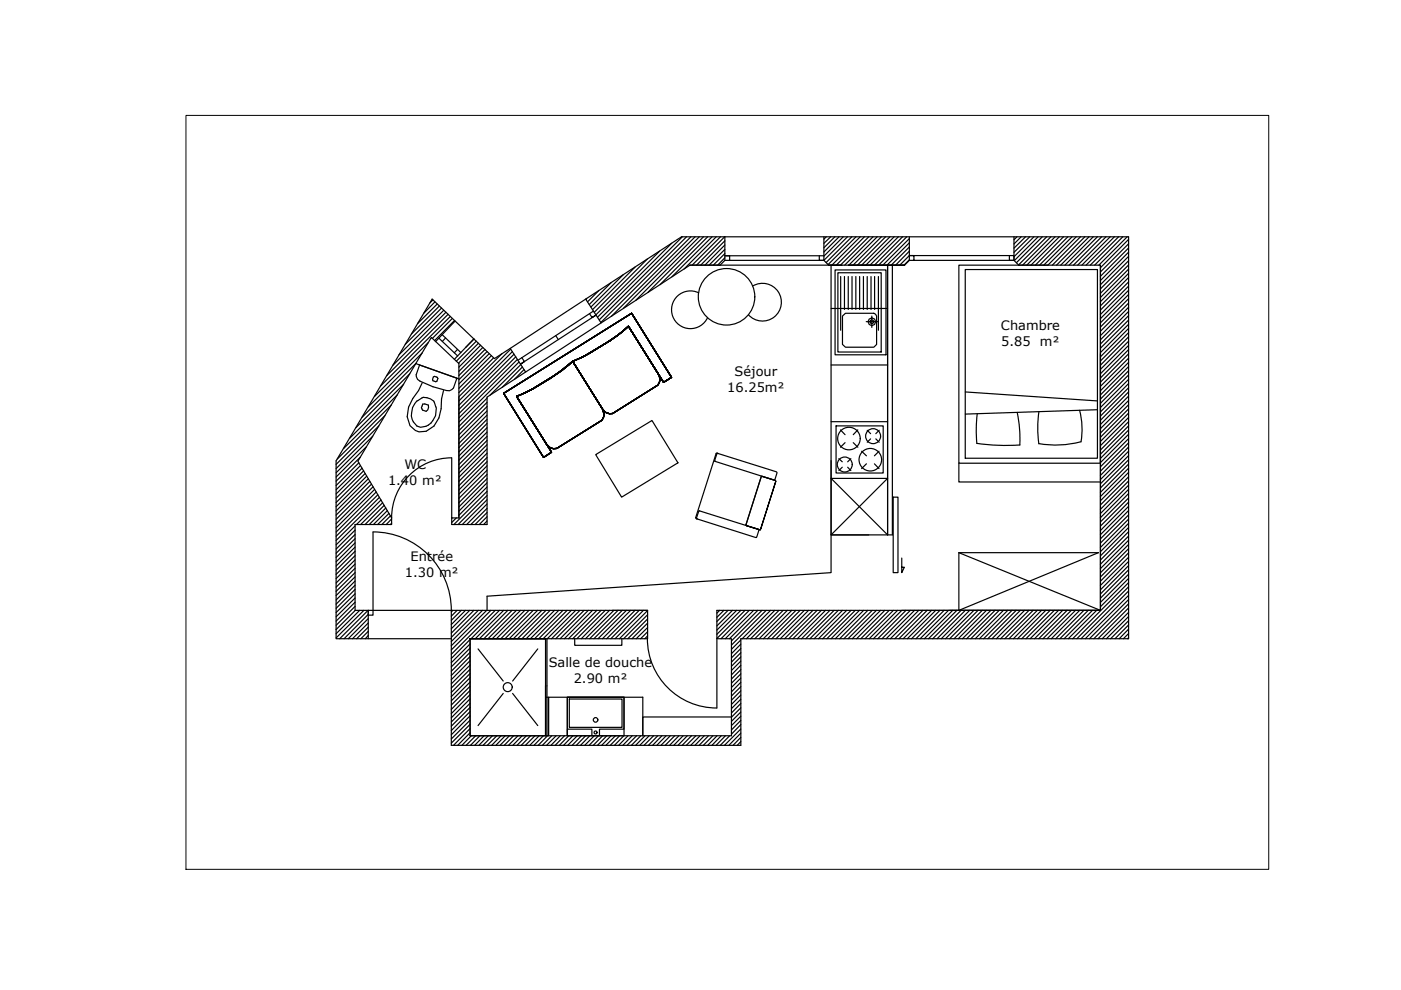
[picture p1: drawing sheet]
<svg xmlns="http://www.w3.org/2000/svg" width="297mm" height="210mm" viewBox="0 0 297 210" stroke-linecap="round" stroke-linejoin="round" font-family="sans-serif">
<defs><g id="words">
<g font-size="2.8">
<text x="212.2" y="70">Chambre</text>
<text x="212.3" y="73.4">5.85</text>
<text x="220.5" y="73.4">m²</text>
<text x="154.2" y="83">16.25m²</text>
<text x="155.8" y="79.6">Séjour</text>
<text x="85.7" y="99.4">WC</text>
<text x="82.3" y="102.8">1.40 m²</text>
<text x="87.1" y="119">Entrée</text>
<text x="85.9" y="122.4">1.30 m²</text>
<text x="116.3" y="141.5">Salle de douche</text>
<text x="121.6" y="144.9">2.90 m²</text>
</g>
</g></defs>
<!-- layer: 0 -->
<g fill="none" stroke="#000" stroke-width=".25">
<path d="M129.6 59.9l-4.7 4.7M132.1 58.3l-6.8 6.8M134.7 56.6l-9.1 9.1M137.3 54.9l-11.3 11.3M139.8 53.3l-13.5 13.5M142.4 51.6l-15.7 15.7M144.7 50.2l-17.6 17.6M145.6 50.2l-18.2 18.2M146.5 50.2l-16.9 16.9M147.4 50.2l-15.2 15.2M148.3 50.2l-13.5 13.5M149.2 50.2l-11.9 11.8"/>
<path d="M150 50.2l-10.1 10.2M151 50.2l-8.5 8.5M151.9 50.2l-6.9 6.8M152.8 50.2l-6.1 6M153.6 50.2l-5.9 6M153.7 50.2h-9.2l-20.3 13.2 3.2 5.1M153.7 50.2h85.6v85.2h-82.2v22.6h-61.4v-28.6M153.7 50.2v5l-1 1M153.7 51.1l-5.1 5.1M153.7 51.9l-4.2 4.3M153.7 52.9l-3.4 3.3M153.7 53.8l-2.5 2.4"/>
<path d="M153.7 54.7l-1.5 1.5M173.7 54.2v1h1M174.7 54.2h-21h1v1M174.7 50.2v5h-21M174.7 55.2l1 1M175.2 50.2l-.5 .5M176.1 50.2l-1.4 1.4M176.2 56.2v57.2h8M177 50.2l-2.3 2.3M177.1 57.2h10.7v18h-10.7zM177.6 57.8h9.2v16.8h-9.2zM177.9 50.2l-3.2 3.2"/>
<path d="M178.2 58.6v11.4M178.8 50.2l-4.1 4.1M179 58.6v7M179.7 50.2l-5 5M179.8 58.6v7M180.6 50.2l-5.5 5.5M180.7 58.6v7M181.5 58.6v7M181.5 50.2l-5.9 5.9M182.3 58.6v7M182.4 50.2l-6 6M183.1 58.6v7"/>
<path d="M183.3 50.2l-6 6M183.9 58.6v7M184.2 50.2l-6 6M184.7 58.6v7M185.1 50.2l-6 6M185.4 58.6v7M186 50.2l-6 6M186.2 58.6v11.4M186.9 50.2l-6 6M187.8 50.2l-6 6M188.2 56.2v57.2l-12-12h12l-12 12v8l-72.9 5v3M188.7 50.2l-6 6"/>
<path d="M189.2 56.2v57.2h-13v-15.7M189.6 50.2l-6 6M190.5 50.2l-6 6M191.4 50.2l-6 6M192.2 50.2l-5.9 6M192.8 50.2v5l-1 1h-45.5l-43 28v27h-7.5v-14.1M192.8 55.2h22.2v-1h-22.2h1v1M192.8 50.6l-5.6 5.6M192.8 51.5l-4.7 4.7M192.8 52.4l-3.9 3.8M192.8 53.3l-2.9 2.9M192.8 54.2l-2 2"/>
<path d="M192.8 55.1l-1.1 1.1M204.7 57.2h28v40h-28zM214 54.2v1h1M215 50.2v5l1 1M215.6 50.2l-.6 .6M216 56.2h17.3v73.2M216 56.2h-12.7v42h30v-42M216.5 50.2l-1.5 1.5M217.4 50.2l-2.4 2.4M218.3 50.2l-3.3 3.3M219.2 50.2l-4.2 4.2M220.1 50.2l-5 5"/>
<path d="M221 50.2l-5.5 5.5M221.9 50.2l-5.9 6M222.8 50.2l-6 6M223.7 50.2l-6 6M224.6 50.2l-6 6M225.5 50.2l-6 6M226.4 50.2l-6 6M227.3 50.2l-6 6M228.2 50.2l-6 6h-6.2M229.1 50.2l-6 6M230 50.2l-6 6M230.9 50.2l-6 6"/>
<path d="M231.8 50.2l-6 6M232.7 50.2l-6 6M233.6 50.2l-6 6M234.5 50.2l-6 6M235.4 50.2l-6 6M236.3 50.2l-6 6M237.2 50.2l-6 6M238.1 50.2l-6 6M239 50.2l-6 6M239.3 50.8l-6 6M239.3 51.7l-6 6M239.3 52.6l-6 6"/>
<path d="M239.3 53.5l-6 6M239.3 54.4l-6 6M239.3 55.3l-6 6M239.3 56.2l-6 6M239.3 57.1l-6 6M239.3 58l-6 6M239.3 58.8l-6 6.1M239.3 59.8l-6 5.9M86.9 79.2l-11.4 11.5M88.2 77.1l-12.3 20.7 7.1 12v1.4h-7.7v18.2h2.8v1h1v-17.6a16.5 16.5 0 0 1 16.6 16.6M88.2 77.1l3.3-5.6 5.8 5.6v32.7h-1.5M88.2 77.1l9.1 3.2"/>
<path d="M88.2 77l-11.4 11.5M89 77.4l7.9 2.8-.7 2.1-.9 .5a17.1 17.1 0 0 1-6.8-2.4l-.3-.9zM89.5 74.8l-11.4 11.5M90.8 72.6l-11.4 11.5M91.8 63.6l-.6 .6M91.9 79.9a.73 .73 0 0 1 1 .4l-.3 .5a.71 .71 0 0 1-.9-.3zM92.2 64l-2.4 2.4M92.7 64.5l-4.2 4.1M93.1 71.7l3.9 3.8M93.1 64.9l-5.9 5.9M93.6 65.3l-7.7 7.7M93.7 71l4 3.8"/>
<path d="M94.1 65.8l-9.5 9.4M94.5 71.7l-.7 .7M94.5 66.2l-11.2 11.3M95 66.6l-13 13.1M95.5 67.1l-14.8 14.8M95.9 67.5l-4.2 4.3M96.4 67.9l-4.3 4.3M96.5 68.1l-4.2 4.3M97 74.1l-.7 .7M100.5 71.8l-4.2 4.4M100.5 71.9l-1.8 1.8M101 72.3l-4.3 4.3"/>
<path d="M101.4 72.8l-4.2 4.2M101.9 73.2l-4.6 4.7M102.4 73.7l-5.1 5M102.8 74.1l-5.5 5.5M103.3 74.5l-6 6M103.7 75l-6.4 6.4M104.2 75.4l-6.9 6.9M104.7 75.9l-7.4 7.3M106.4 75l-9.1 9.1M108.2 73.9l-3.4 2.1-13.2-12.6-20.3 34.3v37.7h24.4M108.3 74l-11 11M108.6 74.5l-11.3 11.4"/>
<path d="M109 75.1l-11.7 11.7M109.4 75.6l-12.1 12.1M109.7 76.2l-12.4 12.4M110 76.8l-12.7 12.7M110.4 77.3l-6.5 6.5M110.8 77.8l-4.3 4.3M111.1 78.4l-2 2M117.4 79.7l-4.6 2.8 4.6-2.8M117.8 71.2l.6 .8M119.1 78.5l-1.7 1.2 1.7-1.2M119.1 78.6l1.6-1.3-1.6 1.3M120.7 77.3l.7-.7-.7 .7"/>
<path d="M121.4 76.6a41.2 41.2 0 0 1-11.9 7.4M121.4 76.6l-2.3 1.9 2.3-1.9M121.4 76.6l6.4 10.2 .3 1-.3-1zM121.4 76.6l6.4 10.2-6.4-10.2M123.2 75.8l-1.8 .8 1.8-.8M123.2 75.8l3.5-2a29.5 29.5 0 0 0 6.5-4.6l6.6 10.4 .1 .8-.1 .7-.3 .6-9.6 6a2.05 2.05 0 0 1-2.1-.9l-6.4-10.2M123.2 75.8l3.5-2a29.5 29.5 0 0 0 6.5-4.6l6.6 10.4 .1 .8-.1 .7-.3 .6-9.6 6a2.05 2.05 0 0 1-2.1-.9l-6.4-10.2 1.8-.8-1.8 .8M124.1 75.4l-.9 .4 .9-.4M124.2 63.4l-16 10.5 3.2 5M124.4 63.3l-.2 .2M125 66.5l.5 .8 .9-.5-16.1 10.4 .9-.5-.6-.9M125 74.9l1.7-1.1-1.7 1.1"/>
<path d="M125.8 66l-16 10.4M126.7 73.8l1.8-1-1.8 1M127 61.6l-2.4 2.4M128.5 72.8l2.5-1.7-2.5 1.7M129.3 72.3l3.9-3.1 7.5 11.9 1.7-1.1-8.5-13.6-27.1 17M129.3 72.3l-5.2 3.1-2.7 1.2M129.3 72.3l-5.2 3.1-2.7 1.2a41.2 41.2 0 0 1-11.9 7.4M129.3 72.3l-5.2 3.1 5.2-3.1M131 71.1l-1.7 1.2 1.7-1.2M131 71.1l1.5-1.2-1.5 1.2M131.7 70.5l-.7 .6 .7-.6M132.5 69.9l.7-.7-.7 .7"/>
<path d="M133.2 69.2l-1.5 1.3 1.5-1.3M133.2 69.2l6.6 10.4-6.6-10.4M133.9 66.4l8.5 13.6-1.7 1.1-7.5-11.9M133.9 66.4l8.5 13.6-8.5-13.6M139.8 79.6l.1 .8-.1-.8M148.1 62.1a4 4 0 0 0-5.3 1.9 4 4 0 0 0 1.9 5.3 4 4 0 0 0 5.3-2M159.6 60.6a4 4 0 0 1 5.4 1.2 4 4 0 0 1-.9 5.4 4 4 0 0 1-5.4-.5M176.2 77.4h12M176.2 65.4h12M178.6 67l.7-.6h6l.3 .2 .3 .4v6l-.6 .6h-6l-.7-.6zM183.7 68.2h2.4M184.5 67.9l.3-.1 .3 .1 .2 .3-.2 .3-.3 .1-.3-.1z"/>
<path d="M184.8 67v2.4M233.3 74.9v54.5M239.3 60.7l-6 6M239.3 61.6l-6 6M239.3 62.4l-6 6.1M239.3 63.3l-6 6M239.3 64.3l-6 5.9M239.3 65.2l-6 6M239.3 66l-6 6.1M239.3 66.9l-6 6M239.3 67.9l-6 5.9M239.3 68.7l-6 6.1"/>
<path d="M239.3 69.6l-6 6M239.3 70.5l-6 6M239.3 71.4l-6 6M239.3 72.3l-6 6M239.3 73.2l-6 6M239.3 74.1l-6 6M239.3 75l-6 6M239.3 75.9l-6 6M239.3 76.8l-6 6M239.3 77.7l-6 6M239.3 78.6l-6 6M239.3 79.5l-6 6"/>
<path d="M76.1 98.1l-4.8 4.9M76.4 96.9l-5.1 5.1M76.4 98.7l-5.1 5.1M76.8 99.3l-5.5 5.4M77.1 99.8l-5.8 5.8M77.7 94.7l-6.4 6.4M79 92.5l-7.7 7.7M80.3 90.3l-9 9.1M81.6 88.1l-10.3 10.4M82.9 85.9l-11.4 11.4M84.3 83.7l-11.5 11.4M85.6 81.5l-11.5 11.4"/>
<path d="M88.4 85a2.29 2.29 0 0 1 3.7 .3 3.6 3.6 0 0 1-2.9 5.3 2.68 2.68 0 0 1-1.9-3l.2-1.2zM89.5 81.2l-.8 1.6-1.2 1.7-.9 1.8-.3 2 .6 2 1.2 1 .7 .3 1.6-.2 1.6-1.1 1.1-1.7 .4-1.9 .1-2.1 .4-1.8M89.6 85.7l.5-.1 .7 .3a.82 .82 0 0 1-.1 1 .82 .82 0 0 1-1.1 .1l-.3-.6zM95.8 97.1a12.7 12.7 0 0 0-12.8 12.7M103.3 84.4l-6 6M103.3 85.3l-6 6M103.3 86.2l-6 6M103.3 87.1l-6 6M103.3 88l-6 6M103.3 88.9l-6 6M103.3 89.8l-6 6M103.3 90.7l-6 6"/>
<path d="M103.3 91.6l-6 6M103.3 92.5l-6 6M103.3 93.4l-6 6M103.3 94.3l-6 6M103.3 95.2l-6 6M103.3 96.1l-6 6M103.3 97l-6 6M103.3 97.9l-6 6M103.3 98.8l-6 6M103.3 99.7l-6 6M106.8 83.4l8.4 13.6 1.7-1.1-7.4-11.9M106.8 83.4l27.1-17-27.1 17"/>
<path d="M106.8 83.4l8.4 13.6M109.5 84l7.4 11.9-1.7 1.1M109.5 84l7.4 11.9-7.4-11.9M109.5 84.1l6.4 10.1a1.91 1.91 0 0 0 2.1 .9l9.6-6 .3-.6 .2-.7-.3-1-6.4-10.2a49.1 49.1 0 0 1-10 6.7l1.8-1a49.2 49.2 0 0 0 8.2-5.7l6.4 10.2 .3 1-.2 .7-.3 .6-9.6 6a1.91 1.91 0 0 1-2.1-.9l-6.4-10.1 1.9-.8zM110.5 83.7l-1 .3 1-.3M112.3 82.8l-1.8 .9 1.8-.9M112.8 82.5l-.5 .3 .5-.3M113.2 82.3l1.7-1-1.7 1M114.9 81.3l1.7-1-1.7 1M115.2 97l-8.4-13.6 8.4 13.6M115.9 94.2l-6.4-10.1 6.4 10.1M116.5 94.8l-.6-.6 .6 .6"/>
<path d="M116.6 80.3l2.5-1.7-2.5 1.7M116.9 95l-.4-.2 .4 .2M116.9 95.9l-1.7 1.1 1.7-1.1M117.4 95.1l-.5-.1 .5 .1M118 95.1h-.6h.6M126.3 96.4l11.9-7.2 5.5 8.9-11.9 7.3zM127.6 89.1l-9.6 6 9.6-6M127.9 88.5l-.3 .6 .3-.6M128.1 87.8l-.2 .7 .2-.7M128.4 87.4l-.6-.6 .6 .6M128.8 87.6l-.4-.2 .4 .2M129.2 87.7l-.4-.1 .4 .1"/>
<path d="M129.9 87.7h-.7h.7M139.5 81.7l-9.6 6 9.6-6M139.8 81.1l-.3 .6 .3-.6M139.9 80.4l-.1 .7 .1-.7M140.7 81.1l-7.5-11.9 7.5 11.9M142.4 80l-1.7 1.1 1.7-1.1M152 96.2l.2-.1 12.4 3.9 .1 .3-.4 1.3-.2 .2-12.5-4-.1-.2zM152.2 96.1h-.4l-4.3 13.6 .3 .3M176.2 89.4h12M177.3 90.3h10v10h-10zM177.9 97.2l.7 .7M178.2 91.1l1 1.1"/>
<path d="M178.6 99.1l-.7 .7M179.2 93.9l-1 .9M179.7 99.1l.7 .7M180.4 97.2l-.7 .7M180.9 93.9l1 .9M181.9 91.1l-1 1.1M182.7 95.7l1 .9M183.7 98.3l-1 1.1M183.9 91.2l.7 .7M184.6 93l-.7 .8M185.4 98.3l1 1.1M185.7 93l.7 .8"/>
<path d="M186.4 95.7l-1 .9M186.4 91.2l-.7 .7M203.3 98.2v4h30M204.7 83.1l28 1.9M207.2 87.7a29.7 29.7 0 0 0-.1 6.3M215.7 87.4a27 27 0 0 1 .5 6.9l-4.5 .1-4.6-.4M220.3 87.3a24.2 24.2 0 0 0 0 6.8M228.9 87a15.9 15.9 0 0 1 .3 6.7M229.2 93.7a20.8 20.8 0 0 1-8.9 .4M232.7 86.9l-28 .9M239.3 80.4l-6 6M239.3 81.3l-6 6"/>
<path d="M239.3 82.2l-6 6M239.3 83.1l-6 6M239.3 84l-6 6M239.3 84.9l-6 6M239.3 85.8l-6 6M239.3 86.7l-6 6M239.3 87.6l-6 6M239.3 88.5l-6 6M239.3 89.4l-6 6M239.3 90.3l-6 6M239.3 91.2l-6 6M239.3 92.1l-6 6"/>
<path d="M239.3 93l-6 6M239.3 93.9l-6 6M239.3 94.8l-6 6M239.3 95.7l-6 6M239.3 96.6l-6 6M239.3 97.5l-6 6M239.3 98.4l-6 6M239.3 99.3l-6 6M75.3 111.5l-4 4M75.3 112.4l-4 4M75.3 113.3l-4 4M75.3 114.2l-4 4"/>
<path d="M75.3 115.1l-4 4M75.3 116l-4 4M75.3 116.9l-4 4M75.3 117.8l-4 4M75.3 118.7l-4 4M75.3 119.6l-4 4M77.4 100.4l-6.1 6.2M77.7 101l-6.4 6.4M78.1 101.5l-6.8 6.8M78.4 102.1l-7.1 7.1M78.8 102.7l-7.5 7.4M79.1 103.2l-7.8 7.8"/>
<path d="M79.4 103.8l-8.1 8.1M79.8 104.3l-8.5 8.5M80.1 104.9l-8.8 8.8M80.4 105.5l-9.1 9.1M80.8 106l-5.2 5.2M81.1 106.6l-4.6 4.6M81.5 107.1l-4.1 4.1M81.8 107.7l-3.5 3.5M82.1 108.2l-2.9 3M82.5 108.8l-2.4 2.4M82.8 109.4l-1.8 1.8M83 110l-1.1 1.2"/>
<path d="M83 110.9l-.2 .3M95.9 109.8l-.1 .1M96.7 109.8l-.9 1M103.3 100.6l-6 6M103.3 101.5l-6 6M103.3 102.4l-6 6M103.3 103.3l-6 6M103.3 104.2l-7.1 7M103.3 105.1l-6.2 6.1M103.3 106l-5.3 5.2M103.3 106.8l-4.4 4.4M103.3 107.8l-3.5 3.4"/>
<path d="M103.3 108.7l-2.6 2.5M103.3 109.6l-1.7 1.6M103.3 110.4l-.8 .8M148.1 108.4l.2-.1 12.5 3.9 .1 .3-.4 1.3-.3 .2-12.4-4-.1-.2zM161.4 101l-3.2 10.3 .1 .2 2.8 .9 .2-.2-.2 .2-2.8-.9-.1-.3 3.2-10.2 3 .9zM164.4 101.9l.1 .2M164.5 102.1l-3.2 10.1 3.2-10.1M189.4 105.4h1v16h-1zM191.2 118.3v3.1l.5-1.1h-.5M203.3 117.2h29.6l-29.6 12.2zM203.3 117.2l30 12.2M239.3 100.2l-6 6"/>
<path d="M239.3 101.1l-6 6M239.3 102l-6 6M239.3 102.9l-6 6M239.3 103.8l-6 6M239.3 104.6l-6 6.1M239.3 105.6l-6 5.9M239.3 106.5l-6 6M239.3 107.4l-6 6M239.3 108.2l-6 6.1M239.3 109.2l-6 5.9M239.3 110.1l-6 6M239.3 111l-6 6"/>
<path d="M239.3 111.8l-6 6.1M239.3 112.7l-6 6M239.3 113.7l-6 5.9M239.3 114.6l-6 6M239.3 115.4l-6 6.1M239.3 116.3l-6 6M239.3 117.2l-6 6M239.3 118.2l-6 5.9M239.3 119l-6 6.1M239.3 119.9l-6 6M75.3 120.5l-4 4M75.3 121.4l-4 4"/>
<path d="M75.3 122.3l-4 4M75.3 123.2l-4 4M75.3 124.1l-4 4M75.3 125l-4 4M75.3 125.9l-4 4M75.3 126.8l-4 4M75.3 127.7l-4 4M75.3 128.6l-4 4M75.3 129.4l-4 4.1M76.3 129.4l-5 5M77.1 129.4l-5.8 5.9M78 129.4l-6 6"/>
<path d="M78.1 135.4v-6h59.2l-6 6M78.1 130.3l-5.1 5.1M78.1 131.1l-4.3 4.3M78.1 132.1l-3.4 3.3M78.1 133l-2.5 2.4M78.1 133.9l-1.6 1.5M78.1 134.7l-.7 .7M96 129.4l-.3 .4M96.9 129.4l-1.2 1.2M97.8 129.4l-2.1 2.1M98.7 129.4l-3 3M99.6 129.4l-3.9 3.9"/>
<path d="M99.7 135.4v20.6h16v-20.6h-16h16v20.6v-10.6M99.7 135.6l-4 4M99.7 136.5l-4 4M99.7 137.4l-4 4M99.7 138.3l-4 4M99.7 139.2l-4 4M99.7 135.4h37.6M100.5 129.4l-4.8 4.8M101.4 137.6l5.3 6.8M101.4 129.4l-5.7 5.7M102.3 129.4l-6.6 6.6M103.2 129.4l-7.5 7.5"/>
<path d="M104.1 129.4l-8.4 8.4M105 129.4l-9.3 9.3M105.9 129.4l-6 6M106.8 129.4l-6 6M107.7 129.4l-6 6M108.6 129.4l-6 6M109.5 129.4l-6 6M110.4 129.4l-6 6M111.3 129.4l-6 6M112.2 129.4l-6 6M113 129.4l-5.9 6M114 129.4l-6 6"/>
<path d="M114 137.6l-5.3 6.8M114.9 129.4l-6 6M115.8 129.4l-6.1 6M116 135.4v20.6M116.6 129.4l-5.9 6M117.6 129.4l-6 6M118.5 129.4l-6 6M119.4 129.4l-6.1 6M120.2 129.4l-6 6M121.1 129.4l-5.9 6M121.8 135.4v1.4h10v-1.4M122.1 129.4l-6.1 6"/>
<path d="M123 129.4l-6.1 6M123.8 129.4l-6 6M124.7 129.4l-5.9 6M125.6 129.4l-6 6M126.5 129.4l-6 6M127.4 129.4l-6 6M128.3 129.4l-6 6M129.2 129.4l-6 6M129.9 129.4h7.4v6M130.1 129.4l-6 6M131 129.4l-6 6M131.9 129.4l-6 6"/>
<path d="M132.8 129.4l-6 6M133.7 129.4l-6 6M134.6 129.4l-6 6M135.5 129.4l-6 6M136.4 129.4l-6 6M137.3 135.4a14.7 14.7 0 0 0 14.7 14.7v-14.7M137.3 130.3l-5.1 5.1M137.3 131.2l-4.2 4.2M137.3 132.1l-3.3 3.3M137.3 133.1l-2.4 2.3M137.3 133.9l-1.5 1.5M137.3 134.8l-.6 .6"/>
<path d="M152.6 129.4l-.6 .6M153.5 129.4l-1.5 1.5M154.4 129.4l-2.4 2.4M155.3 129.4l-3.3 3.3M156.2 129.4l-4.2 4.2M157.1 129.4l-5.1 5.1M157.1 135.7l-2 2M157.1 136.6l-2 2M157.1 137.5l-2 2M157.1 138.4l-2 2M157.1 139.3l-2 2M158 129.4l-6 6"/>
<path d="M158.8 129.4l-5.9 6M159.8 129.4l-6 6M160.7 129.4l-6 6M161.6 129.4l-6.5 6.5M162.4 129.4l-7.3 7.4M163.4 129.4l-6 6M164.3 129.4l-6 6M165.2 129.4l-6.1 6M166 129.4l-6 6M166.9 129.4l-5.9 6M167.9 129.4l-6 6M168.8 129.4l-6.1 6"/>
<path d="M169.6 129.4l-6 6M170.5 129.4l-6 6M171.4 129.4l-5.9 6M172.4 129.4l-6.1 6M173.2 129.4l-6 6M174.1 129.4l-6 6M175 129.4l-5.9 6M176 129.4l-6.1 6M176.8 129.4l-6 6M177.7 129.4l-6 6M178.6 129.4l-6 6M179.5 129.4l-6 6"/>
<path d="M180.4 129.4l-6 6M181.3 129.4l-6 6M182.2 129.4l-6 6M183.1 129.4l-6 6M184 129.4l-6 6M184.9 129.4l-6 6M185.8 129.4l-6 6M186.7 129.4l-6 6M187.6 129.4l-6 6M188.5 129.4l-6 6M189.4 129.4l-6 6M190.3 129.4l-6 6"/>
<path d="M191.2 129.4l-6 6M192.1 129.4l-6 6M193 129.4l-6 6M193.9 129.4l-6 6M194.8 129.4l-6 6M195.7 129.4l-6 6M196.6 129.4l-6 6M197.5 129.4l-6 6M198.4 129.4l-6 6M199.3 129.4l-6 6M200.2 129.4l-6 6M201.1 129.4l-6 6"/>
<path d="M202 129.4l-6 6M202.9 129.4l-6 6M203.8 129.4l-6 6M204.7 129.4l-6 6M205.6 129.4l-6 6M206.5 129.4l-6 6M207.4 129.4l-6 6M208.3 129.4l-6 6M209.1 129.4l-5.9 6M210.1 129.4l-6 6M211 129.4l-6.1 6M211.9 129.4l-6.1 6"/>
<path d="M212.7 129.4l-5.9 6M213.7 129.4l-6 6M214.6 129.4l-6.1 6M215.4 129.4l-6 6M216.3 129.4l-6 6M217.2 129.4l-5.9 6M218.2 129.4l-6.1 6M219 129.4l-6 6M219.9 129.4l-6 6M220.8 129.4l-5.9 6M221.7 129.4l-6 6M222.6 129.4l-6 6"/>
<path d="M223.5 129.4l-6 6M224.4 129.4l-6 6M225.3 129.4l-6 6M226.2 129.4l-6 6M227.1 129.4l-6 6M228 129.4l-6 6M228.9 129.4l-6 6M229.8 129.4l-6 6M230.7 129.4l-6 6M231.6 129.4l-6 6M232.5 129.4l-6 6M233.3 129.4h-81.3v6h3.1v20.6h-55.4v-20.6"/>
<path d="M239.3 120.8l-6 6M239.3 121.8l-6 5.9M239.3 122.6l-6 6.1M239.3 123.5l-11.9 11.9M239.3 124.4l-11 11M239.3 125.3l-10.1 10.1M239.3 126.2l-9.2 9.2M239.3 127.1l-8.3 8.3M239.3 128l-7.4 7.4M239.3 128.9l-6.5 6.5M239.3 129.8l-5.6 5.6M239.3 130.7l-4.7 4.7"/>
<path d="M239.3 131.6l-3.8 3.8M239.3 132.5l-2.9 2.9M239.3 133.4l-2 2M239.3 134.3l-1.1 1.1M239.3 135.2l-.2 .2M99.7 140.1l-4 4M99.7 141l-4 4M99.7 141.9l-4 4M99.7 142.8l-4 4M99.7 143.7l-4 4M99.7 144.6l-4 4M99.7 145.5l-4 4"/>
<path d="M99.7 146.4l-4 4M99.7 147.3l-4 4M99.7 148.2l-4 4M99.7 149.1l-4 4M99.7 150l-4 4M99.7 150.9l-4 4M99.7 151.8l-4 4M99.7 152.7l-4 4M99.7 153.6l-4 4M99.7 154.5l-3.5 3.5M99.7 155.4l-2.7 2.6M99.9 156l-2 2"/>
<path d="M100.9 156l-2.1 2M101.7 156l-1.9 2M102.6 156l-2 2M103.5 156l-2 2M104.4 156l-2 2M105.3 156l-2 2M106.2 156l-2 2M106.7 147l-5.3 6.8M107.1 156l-2 2M108 156l-2 2M108.7 147l5.3 6.8M108.9 156l-2 2"/>
<path d="M109.8 156l-2 2M110.7 156l-2 2M111.6 156l-2 2M112.5 156l-2 2M113.4 156l-2 2M114.3 156l-2 2M115.2 156l-2 2M115.7 147.8h.6v8.2v-8.2h20v8.2v-4h18.8M116.1 156l-2 2M117 156l-2 2M117.9 156l-2 2M118.8 156l-2 2"/>
<path d="M119.7 156l-2 2M120.3 154.6v1.4h12v-8.2h-12v8.2M120.6 156l-2 2M120.7 148.2h11.2v6h-11.2zM121.5 156l-2 2M122.4 156l-2 2M123.3 156l-2 2M124.2 156l-2 2M125.1 156l-2 2M125.5 156v-1.4h-5.2v-6.8h12v6.8h-5.2v1.4M126 156l-2 2M126.9 156l-2 2"/>
<path d="M127.8 156l-2 2M128.7 156l-2 2M129.6 156l-2 2M130.5 156l-2 2M131.4 156l-2 2M132.3 156l-2 2M133.2 156l-2 2M134 156l-1.9 2M135 156l-2.1 2M135.9 156l-2 2M136.8 156l-2 2M137.6 156l-1.9 2"/>
<path d="M138.6 156l-2.1 2M139.5 156l-2 2M140.3 156l-1.9 2M141.2 156l-2 2M142.1 156l-2 2M143.1 156l-2.1 2M143.9 156l-1.9 2M144.8 156l-2 2M145.7 156l-2 2M146.6 156l-2 2M147.5 156l-2 2M148.4 156l-2 2"/>
<path d="M149.3 156l-2 2M150.2 156l-2 2M151.1 156l-2 2M152 156l-2 2M152.9 156l-2 2M153.8 156l-2 2M154.7 156l-2 2M157.1 140.2l-2 2M157.1 141.1l-2 2M157.1 142l-2 2M157.1 142.9l-2 2M157.1 143.8l-2 2"/>
<path d="M157.1 144.7l-2 2M157.1 145.6l-2 2M157.1 146.5l-2 2M157.1 147.4l-2 2M157.1 148.3l-2 1.9M157.1 149.1l-2 2.1M157.1 150.1l-2 2M157.1 151l-2 2M157.1 151.8l-2 2M157.1 152.7l-2 2.1M157.1 153.6l-2 2.1M157.1 154.6l-3.5 3.4"/>
<path d="M157.1 155.4l-2.6 2.6M157.1 156.3l-1.7 1.7M157.1 157.2l-.8 .8"/>
<circle cx="154" cy="62.9" r="6"/>
<circle cx="184.8" cy="68.2" r=".81"/>
<circle cx="179.1" cy="98.5" r="1.59"/>
<circle cx="180" cy="93" r="2.39"/>
<circle cx="184.5" cy="97.5" r="2.39"/>
<circle cx="185.1" cy="92.5" r="1.59"/>
<circle cx="107.6" cy="145.7" r=".95"/>
<circle cx="126.3" cy="152.6" r=".49"/>
<circle cx="126.3" cy="155.3" r=".32"/>
</g>
<path d="M39.4 24.5h229.6v159.8h-229.6z" fill="none" stroke="#000" stroke-width=".21"/>
<use href="#words"/>
</svg>
